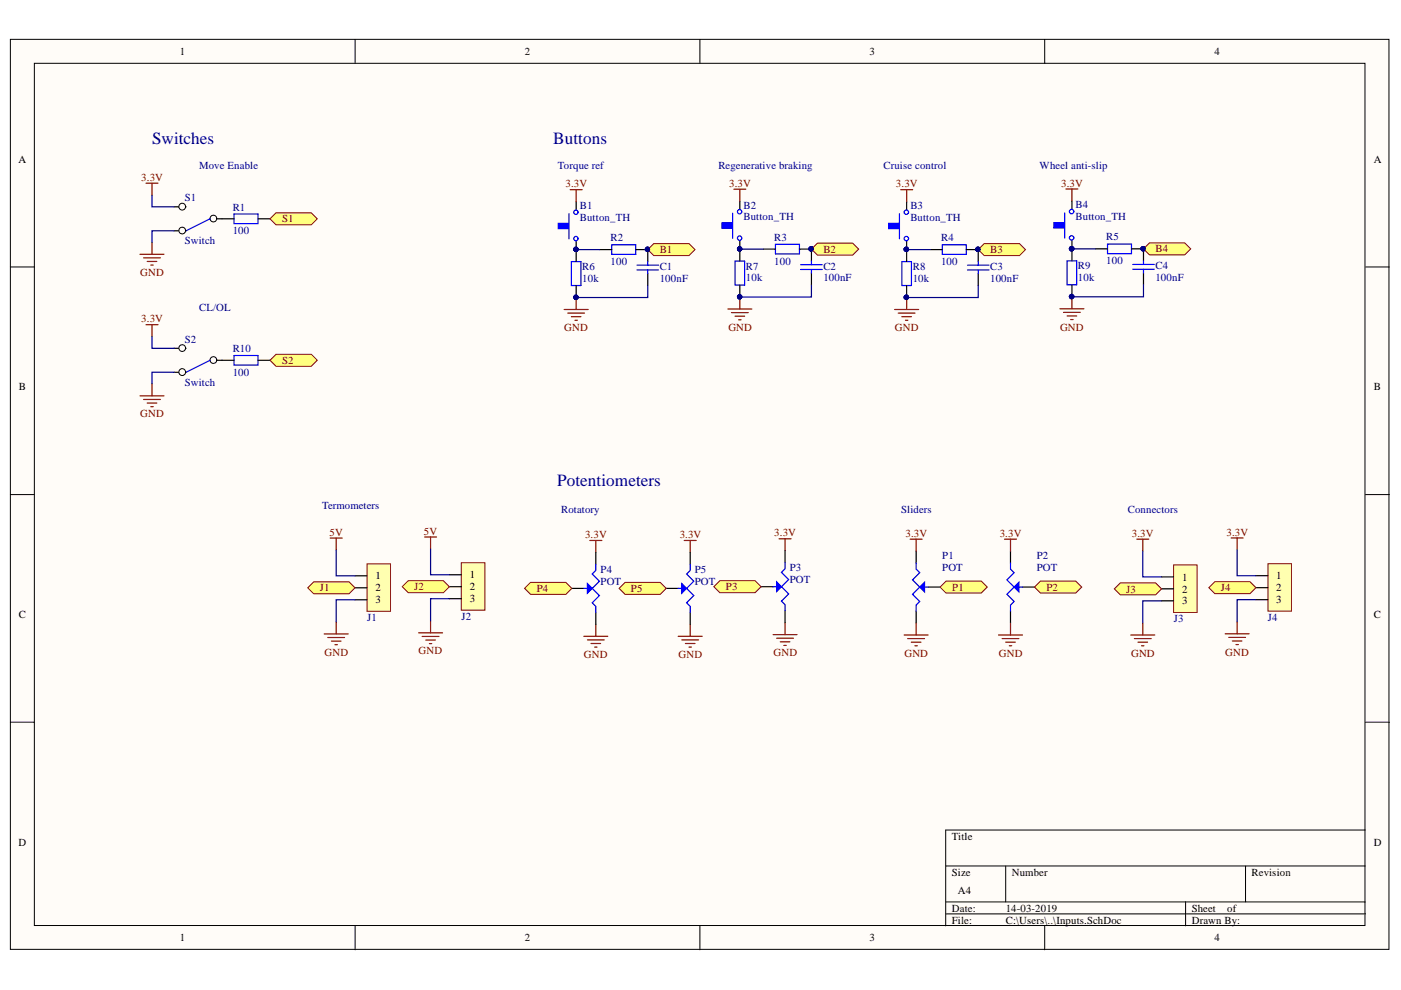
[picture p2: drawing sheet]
<svg xmlns="http://www.w3.org/2000/svg" width="297mm" height="210mm" viewBox="0 0 297 210" stroke-linecap="round" stroke-linejoin="round" font-family="sans-serif">
<defs><g id="words">
<g font-size="3.6" fill="#000080">
<text x="32.2" y="30.6">Switches</text>
<text x="117.3" y="30.6">Buttons</text>
<text x="118.1" y="103.1">Potentiometers</text>
</g>
<g font-size="2.3">
<text x="38.2" y="11.7">1</text>
<text x="111.3" y="11.7">2</text>
<text x="184.4" y="11.7">3</text>
<text x="257.5" y="11.7">4</text>
<text x="3.9" y="34.5">A</text>
<text x="291.3" y="34.5">A</text>
<text x="4" y="82.8">B</text>
<text x="291.3" y="82.8">B</text>
<text x="79.6" y="122.8">1</text>
<text x="79.6" y="125.4">2</text>
<text x="99.6" y="122.6">1</text>
<text x="99.6" y="125.1">2</text>
<text x="250.6" y="123.1">1</text>
<text x="250.6" y="125.6">2</text>
<text x="270.6" y="122.8">1</text>
<text x="270.6" y="125.4">2</text>
<text x="4" y="131">C</text>
<text x="79.6" y="127.9">3</text>
<text x="99.6" y="127.7">3</text>
<text x="250.6" y="128.2">3</text>
<text x="270.6" y="127.9">3</text>
<text x="291.3" y="131">C</text>
<text x="3.9" y="179.3">D</text>
<text x="201.8" y="178.1">Title</text>
<text x="291.3" y="179.3">D</text>
<text x="201.8" y="185.7">Size</text>
<text x="214.5" y="185.7">Number</text>
<text x="265.4" y="185.7">Revision</text>
<text x="203.1" y="189.5">A4</text>
<text x="201.8" y="193.3">Date:</text>
<text x="201.8" y="195.8">File:</text>
<text x="213.2" y="193.3">14-03-2019</text>
<text x="213.2" y="195.8">C:\Users\..\Inputs.SchDoc</text>
<text x="252.7" y="193.3">Sheet</text>
<text x="252.7" y="195.8">Drawn By:</text>
<text x="260.2" y="193.3">of</text>
<text x="38.2" y="199.6">1</text>
<text x="111.3" y="199.6">2</text>
<text x="184.4" y="199.6">3</text>
<text x="257.5" y="199.6">4</text>
</g>
<g font-size="2.3" fill="#000080">
<text x="42.2" y="35.9">Move Enable</text>
<text x="118.3" y="35.9">Torque ref</text>
<text x="152.3" y="35.9">Regenerative braking</text>
<text x="187.3" y="35.9">Cruise control</text>
<text x="220.4" y="35.9">Wheel anti-slip</text>
<text x="39.2" y="42.6">S1</text>
<text x="49.3" y="44.6">R1</text>
<text x="122.9" y="44.3">B1</text>
<text x="122.9" y="46.8">Button_TH</text>
<text x="157.6" y="44.2">B2</text>
<text x="157.6" y="46.7">Button_TH</text>
<text x="193" y="44.3">B3</text>
<text x="193" y="46.8">Button_TH</text>
<text x="228" y="44.1">B4</text>
<text x="228" y="46.7">Button_TH</text>
<text x="39.2" y="51.7">Switch</text>
<text x="49.3" y="49.7">100</text>
<text x="129.5" y="51.1">R2</text>
<text x="164.2" y="51.1">R3</text>
<text x="199.5" y="51.1">R4</text>
<text x="234.6" y="51">R5</text>
<text x="123.5" y="57.2">R6</text>
<text x="123.5" y="59.8">10k</text>
<text x="129.5" y="56.2">100</text>
<text x="139.9" y="57.2">C1</text>
<text x="139.9" y="59.8">100nF</text>
<text x="158.1" y="57.1">R7</text>
<text x="158.1" y="59.7">10k</text>
<text x="164.2" y="56.1">100</text>
<text x="174.6" y="57.1">C2</text>
<text x="174.6" y="59.7">100nF</text>
<text x="193.5" y="57.2">R8</text>
<text x="193.5" y="59.8">10k</text>
<text x="199.5" y="56.2">100</text>
<text x="209.9" y="57.2">C3</text>
<text x="209.9" y="59.8">100nF</text>
<text x="228.6" y="57.1">R9</text>
<text x="228.6" y="59.6">10k</text>
<text x="234.6" y="56">100</text>
<text x="245" y="57.1">C4</text>
<text x="245" y="59.6">100nF</text>
<text x="42.2" y="65.9">CL/OL</text>
<text x="39.2" y="72.6">S2</text>
<text x="49.3" y="74.6">R10</text>
<text x="39.2" y="81.8">Switch</text>
<text x="49.3" y="79.7">100</text>
<text x="68.3" y="107.9">Termometers</text>
<text x="119" y="108.7">Rotatory</text>
<text x="191.1" y="108.7">Sliders</text>
<text x="239.1" y="108.7">Connectors</text>
<text x="199.8" y="118.6">P1</text>
<text x="219.8" y="118.6">P2</text>
<text x="127.3" y="121.5">P4</text>
<text x="127.3" y="124">POT</text>
<text x="147.3" y="121.5">P5</text>
<text x="147.3" y="124">POT</text>
<text x="167.5" y="121.1">P3</text>
<text x="167.5" y="123.6">POT</text>
<text x="199.8" y="121.2">POT</text>
<text x="219.8" y="121.2">POT</text>
<text x="77.8" y="131.7">J1</text>
<text x="97.8" y="131.5">J2</text>
<text x="248.9" y="132">J3</text>
<text x="268.8" y="131.7">J4</text>
</g>
<g font-size="2.3" fill="#800000">
<text x="30" y="38.4">3.3V</text>
<text x="119.9" y="39.7">3.3V</text>
<text x="154.6" y="39.6">3.3V</text>
<text x="190" y="39.7">3.3V</text>
<text x="225" y="39.6">3.3V</text>
<text x="59.8" y="47.2">S1</text>
<text x="139.9" y="53.7">B1</text>
<text x="174.6" y="53.6">B2</text>
<text x="209.9" y="53.7">B3</text>
<text x="245" y="53.5">B4</text>
<text x="29.7" y="58.5">GND</text>
<text x="30" y="68.3">3.3V</text>
<text x="119.6" y="70.2">GND</text>
<text x="154.4" y="70.1">GND</text>
<text x="189.7" y="70.2">GND</text>
<text x="224.7" y="70.1">GND</text>
<text x="59.8" y="77.2">S2</text>
<text x="29.7" y="88.5">GND</text>
<text x="69.9" y="113.6">5V</text>
<text x="89.9" y="113.4">5V</text>
<text x="164.2" y="113.7">3.3V</text>
<text x="192" y="113.8">3.3V</text>
<text x="212" y="113.8">3.3V</text>
<text x="240" y="113.8">3.3V</text>
<text x="260" y="113.5">3.3V</text>
<text x="124" y="114.1">3.3V</text>
<text x="144.1" y="114.1">3.3V</text>
<text x="67.8" y="125.4">J1</text>
<text x="87.8" y="125.1">J2</text>
<text x="113.8" y="125.5">P4</text>
<text x="133.8" y="125.5">P5</text>
<text x="153.9" y="125.1">P3</text>
<text x="201.9" y="125.2">P1</text>
<text x="221.9" y="125.2">P2</text>
<text x="238.8" y="125.6">J3</text>
<text x="258.8" y="125.4">J4</text>
<text x="68.8" y="139">GND</text>
<text x="88.8" y="138.7">GND</text>
<text x="123.8" y="139.5">GND</text>
<text x="143.8" y="139.5">GND</text>
<text x="164" y="139.2">GND</text>
<text x="191.7" y="139.2">GND</text>
<text x="211.8" y="139.2">GND</text>
<text x="239.8" y="139.2">GND</text>
<text x="259.8" y="139">GND</text>
</g>
</g></defs>
<g fill="#fffcf8" stroke="#000" stroke-width=".21">
<path d="M2.2 8.3h292.3v193h-292.3z"/>
<path d="M7.3 13.4h282.1v182.8h-282.1z"/>
</g>
<g fill="none" stroke="#000" stroke-width=".21">
<path d="M75.3 8.3v5.1M148.4 8.3v5.1M221.5 8.3v5.1M2.2 56.6h5.1M289.5 56.6h5.1M2.2 104.9h5.1M289.5 104.9h5.1M2.2 153.1h5.1M289.5 153.1h5.1M289.5 176h-89v20.3M75.3 196.3v5.1M148.4 196.3v5.1"/>
<path d="M200.5 183.6h89M200.5 191.2h89M200.5 193.8h89M213.2 183.6v7.6M221.5 196.3v5.1M251.4 191.2v5.1M264.1 183.6v7.6"/>
</g>
<path d="M44.5 46.4h2.6" fill="none" stroke="#000" stroke-width=".25"/>
<circle cx="45.2" cy="46.3" r=".71" fill="#fffcf8" stroke="#000" stroke-width=".21"/>
<path d="M36.9 43.9h2.5" fill="none" stroke="#000" stroke-width=".25"/>
<circle cx="38.6" cy="43.8" r=".72" fill="#fffcf8" stroke="#000" stroke-width=".21"/>
<path d="M44.5 46.4l-5.1 2.5" fill="none" stroke="#00f" stroke-width=".25"/>
<path d="M36.9 48.9h2.5" fill="none" stroke="#000" stroke-width=".25"/>
<circle cx="38.6" cy="48.9" r=".71" fill="#fffcf8" stroke="#000" stroke-width=".21"/>
<path d="M49.6 45.4h5.1v2h-5.1z" fill="none" stroke="#00f" stroke-width=".25"/>
<path d="M47.1 46.4h2.5M54.7 46.4h2.5M44.5 76.4h2.6" fill="none" stroke="#000" stroke-width=".25"/>
<path d="M31 38.8h2.5M32.2 38.8v2.6M29.7 53.9h5.1M30.4 54.7h3.6M31.2 55.4h2M32 56.2h.5M32.2 51.4v2.5" fill="none" stroke="#800000" stroke-width=".25"/>
<path d="M32.2 41.4v2.5h4.7M36.9 48.9h-4.7v2.5" fill="none" stroke="#000080" stroke-width=".25"/>
<circle cx="45.2" cy="76.3" r=".71" fill="#fffcf8" stroke="#000" stroke-width=".21"/>
<path d="M36.9 73.9h2.5" fill="none" stroke="#000" stroke-width=".25"/>
<circle cx="38.6" cy="73.8" r=".71" fill="#fffcf8" stroke="#000" stroke-width=".21"/>
<path d="M44.5 76.4l-5.1 2.5" fill="none" stroke="#00f" stroke-width=".25"/>
<path d="M36.9 78.9h2.5" fill="none" stroke="#000" stroke-width=".25"/>
<circle cx="38.6" cy="78.9" r=".72" fill="#fffcf8" stroke="#000" stroke-width=".21"/>
<path d="M49.6 75.4h5.1v2h-5.1z" fill="none" stroke="#00f" stroke-width=".25"/>
<path d="M122.2 42.8v1.7M122.2 51.1v1.8M47.1 76.4h2.5M54.7 76.4h2.5" fill="none" stroke="#000" stroke-width=".25"/>
<path d="M31 68.8h2.5M32.2 68.8v2.6M29.7 83.9h5.1M30.4 84.7h3.6M31.2 85.5h2M32 86.2h.5M32.2 81.4v2.5" fill="none" stroke="#800000" stroke-width=".25"/>
<path d="M32.2 71.4v2.5h4.7M36.9 78.9h-4.7v2.5" fill="none" stroke="#000080" stroke-width=".25"/>
<circle cx="122.1" cy="52.9" r=".46" fill="#000080" stroke="#000080" stroke-width=".21"/>
<path d="M118.3 47.3h2.2v1.2h-2.2z" fill="#00f" stroke="#00f" stroke-width=".21"/>
<g fill="#fff" stroke="#00f" stroke-width=".25">
<circle cx="122.1" cy="45" r=".46"/>
<circle cx="122.1" cy="50.6" r=".46"/>
</g>
<path d="M120.6 45.3v5.3M121.1 55.5h2.1v5h-2.1zM129.7 51.9h5.1v2h-5.1zM135 57.2h4.6M135 56.2h4.6M137.3 55.5v.7M137.3 57.2v.8" fill="none" stroke="#00f" stroke-width=".25"/>
<g fill="#000080" stroke="#000080" stroke-width=".21">
<circle cx="122.1" cy="52.9" r=".46"/>
<circle cx="122.1" cy="63" r=".46"/>
<circle cx="137.3" cy="52.9" r=".46"/>
<circle cx="156.8" cy="52.8" r=".46"/>
</g>
<path d="M122.2 52.9v2.6M127.2 52.9h2.5M134.8 52.9h2.5v2.6M137.3 58v2.5M156.9 42.7v1.7M156.9 51v1.8M122.2 60.5v2.6" fill="none" stroke="#000" stroke-width=".25"/>
<path d="M122.2 52.9h5M137.3 60.5v2.6h-15.1" fill="none" stroke="#000080" stroke-width=".25"/>
<path d="M120.9 40.2h2.5M122.2 40.2v2.6M119.6 65.6h5.1M120.4 66.4h3.5M121.1 67.1h2.1M121.9 67.9h.5M122.2 63.1v2.5" fill="none" stroke="#800000" stroke-width=".25"/>
<path d="M153 47.2h2.2v1.2h-2.2z" fill="#00f" stroke="#00f" stroke-width=".21"/>
<g fill="#fff" stroke="#00f" stroke-width=".25">
<circle cx="156.8" cy="44.9" r=".46"/>
<circle cx="156.8" cy="50.5" r=".46"/>
</g>
<path d="M155.3 45.2v5.3M155.8 55.4h2.1v5h-2.1zM164.4 51.8h5.1v2h-5.1zM169.8 57.1h4.5M169.8 56.1h4.5M172 55.4v.7M172 57.1v.8" fill="none" stroke="#00f" stroke-width=".25"/>
<g fill="#000080" stroke="#000080" stroke-width=".21">
<circle cx="156.8" cy="52.8" r=".46"/>
<circle cx="156.8" cy="62.9" r=".46"/>
<circle cx="172" cy="52.8" r=".46"/>
<circle cx="192.2" cy="52.9" r=".46"/>
</g>
<path d="M156.9 52.8v2.6M161.9 52.8h2.5M169.5 52.8h2.5v2.6M172 57.9v2.5M192.2 42.8v1.7M192.2 51.1v1.8M156.9 60.4v2.6" fill="none" stroke="#000" stroke-width=".25"/>
<path d="M156.9 52.8h5M172 60.4v2.6h-15.1" fill="none" stroke="#000080" stroke-width=".25"/>
<path d="M155.6 40.1h2.5M156.9 40.1v2.6M154.3 65.5h5.1M155.1 66.3h3.5M155.8 67h2.1M156.6 67.8h.5M156.9 63v2.5" fill="none" stroke="#800000" stroke-width=".25"/>
<path d="M188.4 47.3h2.2v1.2h-2.2z" fill="#00f" stroke="#00f" stroke-width=".21"/>
<g fill="#fff" stroke="#00f" stroke-width=".25">
<circle cx="192.2" cy="45" r=".46"/>
<circle cx="192.2" cy="50.6" r=".46"/>
</g>
<path d="M190.7 45.3v5.3M191.2 55.5h2v5h-2zM199.8 51.9h5.1v2h-5.1zM205.1 57.2h4.6M205.1 56.2h4.6M207.4 55.5v.7M207.4 57.2v.8" fill="none" stroke="#00f" stroke-width=".25"/>
<g fill="#000080" stroke="#000080" stroke-width=".21">
<circle cx="192.2" cy="52.9" r=".46"/>
<circle cx="192.2" cy="63" r=".46"/>
<circle cx="207.3" cy="52.9" r=".46"/>
<circle cx="227.2" cy="52.7" r=".47"/>
</g>
<path d="M192.2 52.9v2.6M197.2 52.9h2.6M204.9 52.9h2.5v2.6M207.4 58v2.5M227.3 42.6v1.8M227.3 51v1.8M192.2 60.5v2.6" fill="none" stroke="#000" stroke-width=".25"/>
<path d="M192.2 52.9h5M207.4 60.5v2.6h-15.2" fill="none" stroke="#000080" stroke-width=".25"/>
<path d="M191 40.2h2.5M192.2 40.2v2.6M189.7 65.6h5.1M190.4 66.4h3.6M191.2 67.1h2M192 67.9h.5M192.2 63.1v2.5" fill="none" stroke="#800000" stroke-width=".25"/>
<path d="M223.4 47.2h2.2v1.1h-2.2z" fill="#00f" stroke="#00f" stroke-width=".21"/>
<g fill="#fff" stroke="#00f" stroke-width=".25">
<circle cx="227.2" cy="44.9" r=".47"/>
<circle cx="227.2" cy="50.4" r=".46"/>
</g>
<path d="M225.7 45.1v5.4M226.2 55.3h2.1v5.1h-2.1zM234.8 51.8h5.1v2h-5.1zM240.2 57.1h4.5M240.2 56.1h4.5M242.4 55.3v.8M242.4 57.1v.7M194.2 119.4v1.3l.8 .7-1.5 1.6 1.5 1.5-1.5 1.5 1.5 1.5-.8 .8v1.3M195 124.5h1.8" fill="none" stroke="#00f" stroke-width=".25"/>
<g fill="#000080" stroke="#000080" stroke-width=".21">
<circle cx="227.2" cy="52.7" r=".47"/>
<circle cx="227.2" cy="62.9" r=".46"/>
<circle cx="242.4" cy="52.7" r=".47"/>
</g>
<path d="M227.3 52.8v2.5M232.3 52.8h2.5M239.9 52.8h2.5v2.5M242.4 57.8v2.6M227.3 60.4v2.5M194.2 116.9v2.5M194.2 129.6v2.5M196.8 124.5h2.5" fill="none" stroke="#000" stroke-width=".25"/>
<path d="M227.3 52.8h5M242.4 60.4v2.5h-15.1" fill="none" stroke="#000080" stroke-width=".25"/>
<g fill="none" stroke="#800000" stroke-width=".25">
<path d="M226 40.1h2.5M227.3 40.1v2.5M224.7 65.5h5.1M225.5 66.2h3.5M226.2 67h2.1M227 67.8h.5M227.3 62.9v2.6M125.1 114.6h2.5M126.3 114.6v2.5M145.1 114.6h2.5M146.3 114.6v2.5M165.2 114.2h2.5"/>
<path d="M166.4 114.2v2.6M123.8 134.9h5.1M124.5 135.7h3.6M125.3 136.4h2M126.1 137.2h.5M126.3 132.4v2.5M143.8 134.9h5.1M144.6 135.7h3.5M145.3 136.4h2.1M146.1 137.2h.5M146.3 132.4v2.5M163.9 134.6h5.1"/>
<path d="M164.7 135.3h3.5M165.4 136.1h2.1M166.2 136.8h.5M166.4 132v2.6"/>
</g>
<path d="M195 124.5l1-1v2z" fill="#00f"/>
<path d="M214.2 119.4v1.3l.8 .7-1.5 1.6 1.5 1.5-1.5 1.5 1.5 1.5-.8 .8v1.3M195 124.5l1-1v2zM215 124.5h1.8" fill="none" stroke="#00f" stroke-width=".25"/>
<path d="M193 114.3h2.5M194.2 114.3v2.6M191.7 134.6h5.1M192.5 135.4h3.5M193.2 136.2h2.1M194 136.9h.5M194.2 132.1v2.5" fill="none" stroke="#800000" stroke-width=".25"/>
<path d="M214.2 116.9v2.5M214.2 129.6v2.5M216.8 124.5h2.5" fill="none" stroke="#000" stroke-width=".25"/>
<path d="M215 124.5l1-1v2z" fill="#00f"/>
<path d="M215 124.5l1-1v2z" fill="none" stroke="#00f" stroke-width=".25"/>
<path d="M213 114.3h2.5M214.2 114.3v2.6M211.7 134.6h5.1M212.5 135.4h3.5M213.2 136.2h2.1M214 136.9h.5M214.2 132.1v2.5" fill="none" stroke="#800000" stroke-width=".25"/>
<path d="M248.8 119.8h5v10.1h-5z" fill="#ffffb0" stroke="#800000" stroke-width=".21"/>
<path d="M246.3 122.3h2.5M246.3 124.9h2.5M246.3 127.4h2.5" fill="none" stroke="#000" stroke-width=".25"/>
<path d="M241 114.3h2.6M242.3 114.3v2.6M239.7 134.6h5.1M240.5 135.4h3.6M241.3 136.2h2M242 136.9h.5M242.3 132.1v2.5" fill="none" stroke="#800000" stroke-width=".25"/>
<path d="M242.3 116.9v5.4h4M246.3 127.4h-4v4.7" fill="none" stroke="#000080" stroke-width=".25"/>
<path d="M268.8 119.5h5v10.1h-5z" fill="#ffffb0" stroke="#800000" stroke-width=".21"/>
<path d="M126.3 117.1v2.6M121.2 124.8h2.6M126.3 129.8v2.6M266.3 122.1h2.5M266.3 124.6h2.5M266.3 127.1h2.5" fill="none" stroke="#000" stroke-width=".25"/>
<path d="M261 114.1h2.6M262.3 114.1v2.5M259.8 134.4h5M260.5 135.1h3.6M261.3 135.9h2M262 136.7h.6M262.3 131.8v2.6" fill="none" stroke="#800000" stroke-width=".25"/>
<path d="M262.3 116.6v5.5h4M266.3 127.1h-4v4.7" fill="none" stroke="#000080" stroke-width=".25"/>
<path d="M126.3 119.7v1.2l-.7 .8 1.5 1.5-1.5 1.6 1.5 1.5-1.5 1.5 .7 .8v1.2M123.8 124.8h1.8" fill="none" stroke="#00f" stroke-width=".25"/>
<path d="M124.5 123.7l1.1 1.1-1.1 1z" fill="#00f"/>
<path d="M124.5 123.7l1.1 1.1-1.1 1z" fill="none" stroke="#00f" stroke-width=".25"/>
<path d="M77.8 119.5h5v10.1h-5z" fill="#ffffb0" stroke="#800000" stroke-width=".21"/>
<path d="M75.3 122.1h2.5M75.3 124.6h2.5M75.3 127.2h2.5" fill="none" stroke="#000" stroke-width=".25"/>
<path d="M70 114.1h2.6M71.3 114.1v2.5M68.7 134.4h5.1M69.5 135.2h3.6M70.3 135.9h2M71 136.7h.5M71.3 131.9v2.5" fill="none" stroke="#800000" stroke-width=".25"/>
<path d="M71.3 116.6v5.5h4M75.3 127.2h-4v4.7" fill="none" stroke="#000080" stroke-width=".25"/>
<path d="M97.8 119.3h5v10.1h-5z" fill="#ffffb0" stroke="#800000" stroke-width=".21"/>
<path d="M146.3 117.1v2.6M95.3 121.9h2.5M95.3 124.4h2.5M95.3 126.9h2.5M141.2 124.8h2.6M146.3 129.8v2.6" fill="none" stroke="#000" stroke-width=".25"/>
<path d="M90 113.9h2.6M91.3 113.9v2.5M88.7 134.2h5.1M89.5 134.9h3.6M90.3 135.7h2M91 136.5h.5M91.3 131.6v2.6" fill="none" stroke="#800000" stroke-width=".25"/>
<path d="M91.3 116.4v5.5h4M95.3 126.9h-4v4.7" fill="none" stroke="#000080" stroke-width=".25"/>
<path d="M146.3 119.7v1.2l-.7 .8 1.5 1.5-1.5 1.6 1.5 1.5-1.5 1.5 .7 .8v1.2M143.8 124.8h1.8" fill="none" stroke="#00f" stroke-width=".25"/>
<path d="M144.6 123.7l1 1.1-1 1z" fill="#00f"/>
<path d="M166.4 119.3v1.3l-.7 .7 1.5 1.6-1.5 1.5 1.5 1.5-1.5 1.5 .7 .8v1.3M144.6 123.7l1 1.1-1 1zM163.9 124.4h1.8" fill="none" stroke="#00f" stroke-width=".25"/>
<path d="M166.4 116.8v2.5M161.4 124.4h2.5M166.4 129.5v2.5" fill="none" stroke="#000" stroke-width=".25"/>
<path d="M164.7 123.4l1 1-1 1z" fill="#00f"/>
<path d="M164.7 123.4l1 1-1 1z" fill="none" stroke="#00f" stroke-width=".25"/>
<g fill="#ffff80" stroke="#800000" stroke-width=".21">
<path d="M57.2 46.4l1.3-1.3h7.5l1.3 1.3-1.3 1.3h-7.5z" fill-rule="evenodd"/>
<path d="M57.2 76.4l1.3-1.3h7.5l1.3 1.3-1.3 1.3h-7.5z" fill-rule="evenodd"/>
<path d="M137.3 52.9l1.3-1.2h7.5l1.3 1.2-1.3 1.3h-7.5z" fill-rule="evenodd"/>
</g>
<circle cx="137.3" cy="52.9" r=".46" fill="#000080" stroke="#000080" stroke-width=".21"/>
<path d="M172 52.8l1.3-1.3h7.5l1.3 1.3-1.3 1.3h-7.5z" fill-rule="evenodd" fill="#ffff80" stroke="#800000" stroke-width=".21"/>
<circle cx="172" cy="52.8" r=".46" fill="#000080" stroke="#000080" stroke-width=".21"/>
<path d="M207.4 52.9l1.3-1.2h7.5l1.2 1.2-1.2 1.3h-7.5z" fill-rule="evenodd" fill="#ffff80" stroke="#800000" stroke-width=".21"/>
<circle cx="207.3" cy="52.9" r=".46" fill="#000080" stroke="#000080" stroke-width=".21"/>
<path d="M242.4 52.8l1.3-1.3h7.5l1.3 1.3-1.3 1.2h-7.5z" fill-rule="evenodd" fill="#ffff80" stroke="#800000" stroke-width=".21"/>
<circle cx="242.4" cy="52.7" r=".47" fill="#000080" stroke="#000080" stroke-width=".21"/>
<g fill="#ffff80" stroke="#800000" stroke-width=".21">
<path d="M65.3 124.6l1.2-1.2h7.5l1.3 1.2-1.3 1.3h-7.5z" fill-rule="evenodd"/>
<path d="M85.3 124.4l1.3-1.3h7.4l1.3 1.3-1.3 1.3h-7.4z" fill-rule="evenodd"/>
<path d="M111.2 124.8l1.3-1.3h7.5l1.2 1.3-1.2 1.2h-7.5z" fill-rule="evenodd"/>
<path d="M131.3 124.8l1.2-1.3h7.5l1.2 1.3-1.2 1.2h-7.5z" fill-rule="evenodd"/>
<path d="M151.3 124.4l1.3-1.3h7.5l1.3 1.3-1.3 1.3h-7.5z" fill-rule="evenodd"/>
<path d="M199.3 124.5l1.3-1.3h7.4l1.3 1.3-1.3 1.2h-7.4z" fill-rule="evenodd"/>
<path d="M219.3 124.5l1.3-1.3h7.5l1.2 1.3-1.2 1.2h-7.5z" fill-rule="evenodd"/>
<path d="M236.3 124.9l1.2-1.3h7.5l1.3 1.3-1.3 1.2h-7.5z" fill-rule="evenodd"/>
<path d="M256.3 124.6l1.3-1.3h7.4l1.3 1.3-1.3 1.3h-7.4z" fill-rule="evenodd"/>
</g>
<use href="#words"/>
</svg>
